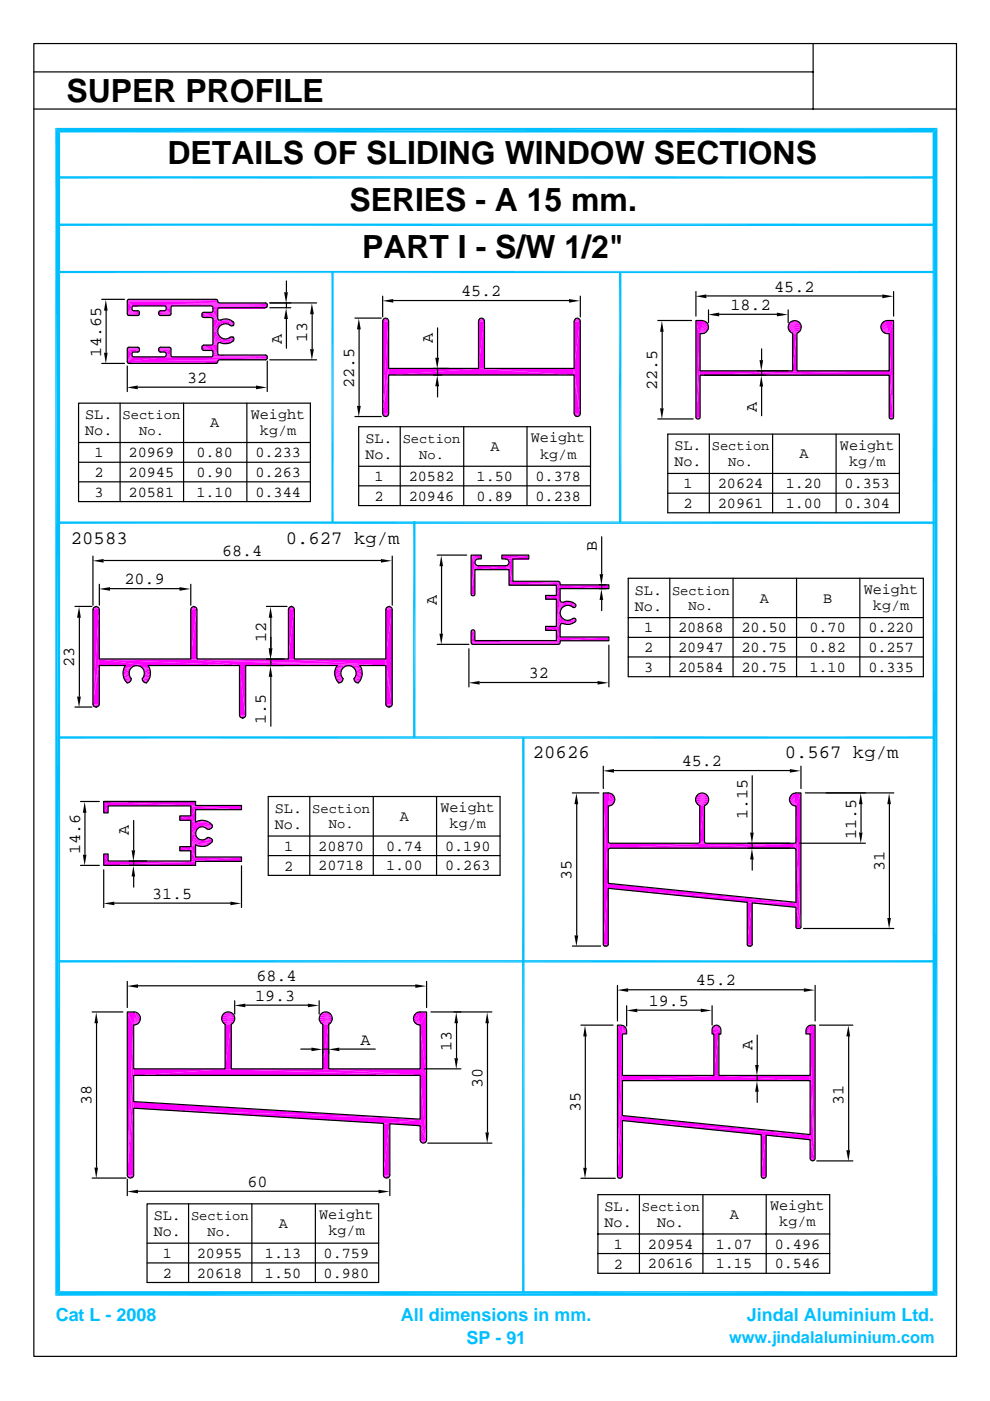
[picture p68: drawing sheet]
<svg xmlns="http://www.w3.org/2000/svg" width="210mm" height="297mm" viewBox="0 0 210 297" stroke-linecap="round" stroke-linejoin="round" font-family="sans-serif">
<defs><g id="words">
<g font-size="6.8">
<text x="14.1" y="21.5">SUPER PROFILE</text>
<text x="35.5" y="34.7">DETAILS OF SLIDING WINDOW SECTIONS</text>
<text x="74.1" y="44.8">SERIES - A 15 mm.</text>
<text x="76.8" y="54.8">PART I - S/W 1/2&quot;</text>
</g>
<g font-size="4">
<text x="15" y="115.3">20583</text>
<text x="60.6" y="115.3">0.627 kg/m</text>
<text x="113" y="160.8">20626</text>
<text x="166.4" y="160.8">0.567 kg/m</text>
</g>
<g font-size="3.8" fill="#00bfff">
<text x="11.8" y="280.1">Cat L - 2008</text>
<text x="85" y="280.1">All dimensions in mm.</text>
<text x="158.4" y="280.1">Jindal Aluminium Ltd.</text>
<text x="98.9" y="285.1">SP - 91</text>
</g>
<g font-size="3.6">
<text x="97.7" y="62.8">45.2</text>
<text x="154.9" y="65.7">18.2</text>
<text x="164.2" y="61.8">45.2</text>
<text x="21.5" y="75.7" transform="rotate(-90 21.5 75.7)">14.65</text>
<text x="59.7" y="73" transform="rotate(-90 59.7 73)">A</text>
<text x="65.2" y="72.5" transform="rotate(-90 65.2 72.5)">13</text>
<text x="91.8" y="72.6" transform="rotate(-90 91.8 72.6)">A</text>
<text x="39.7" y="81.1">32</text>
<text x="75.1" y="82.2" transform="rotate(-90 75.1 82.2)">22.5</text>
<text x="139.4" y="82.7" transform="rotate(-90 139.4 82.7)">22.5</text>
<text x="160.5" y="87.3" transform="rotate(-90 160.5 87.3)">A</text>
<text x="47.1" y="117.9">68.4</text>
<text x="126.6" y="116.7" transform="rotate(-90 126.6 116.7)">B</text>
<text x="26.4" y="123.9">20.9</text>
<text x="92.6" y="128.3" transform="rotate(-90 92.6 128.3)">A</text>
<text x="56.4" y="136.1" transform="rotate(-90 56.4 136.1)">12</text>
<text x="15.7" y="141.4" transform="rotate(-90 15.7 141.4)">23</text>
<text x="112.1" y="143.8">32</text>
<text x="56.4" y="153.5" transform="rotate(-90 56.4 153.5)">1.5</text>
<text x="144.6" y="162.5">45.2</text>
<text x="158.5" y="173.7" transform="rotate(-90 158.5 173.7)">1.15</text>
<text x="27.3" y="177.1" transform="rotate(-90 27.3 177.1)">A</text>
<text x="181.5" y="177.8" transform="rotate(-90 181.5 177.8)">11.5</text>
<text x="17" y="181.1" transform="rotate(-90 17 181.1)">14.6</text>
<text x="187.5" y="184.7" transform="rotate(-90 187.5 184.7)">31</text>
<text x="32.3" y="190.5">31.5</text>
<text x="121.2" y="186.5" transform="rotate(-90 121.2 186.5)">35</text>
<text x="54.4" y="208.1">68.4</text>
<text x="147.5" y="208.9">45.2</text>
<text x="54.1" y="212.2">19.3</text>
<text x="137.5" y="213.3">19.5</text>
<text x="76.5" y="221.6">A</text>
<text x="95.8" y="222.8" transform="rotate(-90 95.8 222.8)">13</text>
<text x="159.6" y="222.6" transform="rotate(-90 159.6 222.6)">A</text>
<text x="102.3" y="230.6" transform="rotate(-90 102.3 230.6)">30</text>
<text x="19.4" y="234.3" transform="rotate(-90 19.4 234.3)">38</text>
<text x="123.1" y="235.8" transform="rotate(-90 123.1 235.8)">35</text>
<text x="178.9" y="234.2" transform="rotate(-90 178.9 234.2)">31</text>
<text x="52.5" y="251.7">60</text>
</g>
<text font-size="3.5" fill="#00bfff" x="154.6" y="284.7">www.jindalaluminium.com</text>
<g font-size="3.2">
<text x="18.1" y="88.9">SL.</text>
<text x="53.2" y="88.8">Weight</text>
<text x="18.1" y="92.3">No.</text>
<text x="44.6" y="90.6">A</text>
<text x="55.1" y="92.2">kg/m</text>
<text x="77.5" y="94">SL.</text>
<text x="104" y="95.7">A</text>
<text x="112.6" y="93.8">Weight</text>
<text x="143" y="95.5">SL.</text>
<text x="178.1" y="95.3">Weight</text>
<text x="20" y="101.2">2</text>
<text x="20" y="97">1</text>
<text x="27.3" y="101.2">20945</text>
<text x="27.3" y="97">20969</text>
<text x="41.7" y="101.2">0.90</text>
<text x="41.7" y="97">0.80</text>
<text x="54.1" y="101.2">0.263</text>
<text x="54.1" y="97">0.233</text>
<text x="77.5" y="97.3">No.</text>
<text x="86.7" y="102">20582</text>
<text x="101" y="102">1.50</text>
<text x="113.5" y="102">0.378</text>
<text x="114.5" y="97.2">kg/m</text>
<text x="143" y="98.9">No.</text>
<text x="169.5" y="97.2">A</text>
<text x="180" y="98.7">kg/m</text>
<text x="20" y="105.3">3</text>
<text x="27.3" y="105.3">20581</text>
<text x="41.7" y="105.3">1.10</text>
<text x="54.1" y="105.3">0.344</text>
<text x="79.4" y="102">1</text>
<text x="79.4" y="106.2">2</text>
<text x="86.7" y="106.2">20946</text>
<text x="101" y="106.2">0.89</text>
<text x="113.5" y="106.2">0.238</text>
<text x="144.9" y="103.5">1</text>
<text x="144.9" y="107.7">2</text>
<text x="152.2" y="103.5">20624</text>
<text x="152.2" y="107.7">20961</text>
<text x="166.6" y="107.7">1.00</text>
<text x="166.6" y="103.5">1.20</text>
<text x="179.1" y="103.5">0.353</text>
<text x="179.1" y="107.7">0.304</text>
<text x="183.1" y="125.9">Weight</text>
<text x="134.6" y="129.4">No.</text>
<text x="134.6" y="126.1">SL.</text>
<text x="161.1" y="127.7">A</text>
<text x="174.5" y="127.7">B</text>
<text x="185.1" y="129.3">kg/m</text>
<text x="136.6" y="134.1">1</text>
<text x="143.8" y="134.1">20868</text>
<text x="157.2" y="134.1">20.50</text>
<text x="171.6" y="134.1">0.70</text>
<text x="184.1" y="134.1">0.220</text>
<text x="136.6" y="142.4">3</text>
<text x="136.6" y="138.3">2</text>
<text x="143.8" y="142.4">20584</text>
<text x="143.8" y="138.2">20947</text>
<text x="157.2" y="142.4">20.75</text>
<text x="157.2" y="138.2">20.75</text>
<text x="171.6" y="142.4">1.10</text>
<text x="171.6" y="138.2">0.82</text>
<text x="184.1" y="142.4">0.335</text>
<text x="184.1" y="138.2">0.257</text>
<text x="58.3" y="172.4">SL.</text>
<text x="93.4" y="172.2">Weight</text>
<text x="58.3" y="175.7">No.</text>
<text x="84.8" y="174.1">A</text>
<text x="95.3" y="175.6">kg/m</text>
<text x="60.2" y="184.6">2</text>
<text x="60.2" y="180.4">1</text>
<text x="67.5" y="180.4">20870</text>
<text x="67.5" y="184.6">20718</text>
<text x="81.9" y="180.4">0.74</text>
<text x="81.9" y="184.6">1.00</text>
<text x="94.4" y="180.4">0.190</text>
<text x="94.4" y="184.6">0.263</text>
<text x="128.2" y="256.7">SL.</text>
<text x="163.3" y="256.5">Weight</text>
<text x="32.6" y="258.7">SL.</text>
<text x="32.6" y="262.1">No.</text>
<text x="59.1" y="260.4">A</text>
<text x="67.6" y="258.5">Weight</text>
<text x="69.6" y="261.9">kg/m</text>
<text x="128.2" y="260.1">No.</text>
<text x="139.3" y="260.1">No.</text>
<text x="154.7" y="258.4">A</text>
<text x="165.2" y="260">kg/m</text>
<text x="34.5" y="266.7">1</text>
<text x="41.7" y="266.7">20955</text>
<text x="56.2" y="266.7">1.13</text>
<text x="68.6" y="266.7">0.759</text>
<text x="130.1" y="264.8">1</text>
<text x="130.1" y="269">2</text>
<text x="137.4" y="268.9">20616</text>
<text x="137.4" y="264.8">20954</text>
<text x="151.8" y="268.9">1.15</text>
<text x="151.8" y="264.8">1.07</text>
<text x="164.3" y="268.9">0.546</text>
<text x="164.3" y="264.8">0.496</text>
<text x="34.5" y="270.9">2</text>
<text x="41.7" y="270.9">20618</text>
<text x="56.2" y="270.9">1.50</text>
<text x="68.6" y="270.9">0.980</text>
</g>
<g font-size="2.9">
<text x="26" y="88.9">Section</text>
<text x="29.5" y="92.2">No.</text>
<text x="85.4" y="93.9">Section</text>
<text x="150.9" y="95.5">Section</text>
<text x="88.9" y="97.2">No.</text>
<text x="154.4" y="98.8">No.</text>
<text x="142.5" y="126.1">Section</text>
<text x="146" y="129.3">No.</text>
<text x="66.2" y="172.3">Section</text>
<text x="69.7" y="175.6">No.</text>
<text x="136.1" y="256.7">Section</text>
<text x="40.5" y="258.7">Section</text>
<text x="44" y="262">No.</text>
</g>
</g></defs>
<g fill="#f0f">
<path d="M147.8 88.9l.4-.1z"/>
<path d="M188.8 88.9l.4-.1z"/>
<path d="M147.7 88.8h.5z"/>
<path d="M188.6 88.8h.6z"/>
<path d="M147.7 88.8l.6-.1z"/>
<path d="M188.6 88.8l.8-.1z"/>
<path d="M188.5 88.7h.9l-.8 .1z"/>
<path d="M147.5 88.7h.8l-.6 .1z"/>
<path d="M147.5 88.7l.9-.2-.1 .2z"/>
<path d="M188.5 88.7l.9-.2v.2z"/>
<path d="M147.5 88.5h.9l-.9 .2z"/>
<path d="M188.5 88.5h.9l-.9 .2z"/>
<path d="M148.4 79.6v8.9h-.9z"/>
<path d="M188.5 79.6l.9 8.9h-.9z"/>
<path d="M148.4 79.6l20.5-.9h19.6z"/>
<path d="M148.4 79.6l40.1-.9v.9z"/>
<path d="M188.5 78.7l.9 9.8z"/>
<path d="M148.4 79.6l20.5-.9z"/>
<path d="M148.4 78.7h19.6l-19.6 .9z"/>
<path d="M148.4 78.7l-.9 9.8z"/>
<path d="M148.4 70.8v7.9l-.9 9.8z"/>
<path d="M188.5 70.8l.9 17.7-.9-9.8z"/>
<path d="M168.9 70.7v8h-.9z"/>
<path d="M168 70.7h.9l-.9 8z"/>
<path d="M148.4 70.8l.9-.1z"/>
<path d="M187.6 70.7l.9 .1z"/>
<path d="M168 70.7l1.3-.2-.4 .2z"/>
<path d="M167.6 70.5h1.7l-1.3 .2z"/>
<path d="M148.4 70.8l1.2-.3-.3 .2z"/>
<path d="M187.2 70.5l1.3 .3-.9-.1z"/>
<path d="M167.6 70.5l2-.3-.3 .3z"/>
</g>
<path d="M167.3 70.4h2.3" fill="none" stroke="#f0f" stroke-width=".3"/>
<g fill="#f0f">
<path d="M148.4 70.8l1.5-.6-.3 .3z"/>
<path d="M186.9 70.2l1.6 .6-1.3-.3z"/>
</g>
<path d="M167.1 70h2.7" fill="none" stroke="#f0f" stroke-width=".42"/>
<g fill="#f0f">
<path d="M148.4 70.8l1.7-1-.2 .4z"/>
<path d="M186.8 69.8l1.7 1-1.6-.6z"/>
</g>
<path d="M167 69.6h2.8" fill="none" stroke="#f0f" stroke-width=".42"/>
<g fill="#f0f">
<path d="M148.4 70.8l1.8-1.4-.1 .4z"/>
<path d="M186.7 69.4l1.8 1.4-1.7-1z"/>
</g>
<path d="M167 69.2h2.8" fill="none" stroke="#f0f" stroke-width=".42"/>
<g fill="#f0f">
<path d="M150.1 68.9l.1 .5-1.8 1.4z"/>
<path d="M186.8 68.9l1.7 1.9-1.8-1.4z"/>
</g>
<path d="M167.1 68.8h2.7" fill="none" stroke="#f0f" stroke-width=".38"/>
<g fill="#f0f">
<path d="M149.9 68.6l.2 .3-1.7 1.9z"/>
<path d="M187 68.6l1.5 2.2-1.7-1.9z"/>
</g>
<path d="M167.3 68.4h2.2" fill="none" stroke="#f0f" stroke-width=".3"/>
<g fill="#f0f">
<path d="M167.3 68.6l.3-.3h1.6z"/>
<path d="M149.6 68.3l.3 .3-1.5 2.2z"/>
<path d="M187 68.6l.3-.3 1.2 2.5z"/>
<path d="M167.6 68.3l1.3-.2 .3 .2z"/>
<path d="M167.6 68.3l.4-.2h.9z"/>
<path d="M149.2 68.1l.4 .2-1.2 2.5z"/>
<path d="M187.3 68.3l.4-.2 .8 2.7z"/>
<path d="M168 68.1h.9z"/>
<path d="M187.7 68.1l1.7-.1z"/>
<path d="M187.7 68.1l1.7-.1-.9 2.8z"/>
<path d="M189.4 68v20.5l-.9-17.7z"/>
<path d="M147.5 68l1.7 .1z"/>
<path d="M147.5 68l1.7 .1-.8 2.7z"/>
<path d="M147.5 68l.9 2.8-.9 17.7z"/>
<path d="M21.9 183.5l19.5-.8v.8z"/>
</g>
<path d="M40.4 182.7h10.7" fill="none" stroke="#f0f" stroke-width=".21"/>
<g fill="#f0f">
<path d="M21.9 183.5l18.5-.9 1 .1z"/>
<path d="M21.9 183.5l1-.9h17.5z"/>
<path d="M40.4 182.6l10.7-.8v.9z"/>
<path d="M40.4 182.6l1-.8h9.7z"/>
<path d="M21.9 181.1h1v1.5z"/>
<path d="M21.9 181.1l1 1.5-1 .9z"/>
<path d="M40.4 180.5l1 1.3-1 .8z"/>
<path d="M38.1 179.6l2.3 .9h-2.3z"/>
<path d="M38.1 179.6h2.3v.9z"/>
<path d="M40.4 179.6l1 2.2-1-1.3z"/>
<path d="M42 179.4l1.3 .1z"/>
<path d="M42 179.4h1.9l-.6 .1z"/>
<path d="M40.4 179.6l1-.4v2.6z"/>
</g>
<path d="M41.4 179.3h2.5" fill="none" stroke="#f0f" stroke-width=".25"/>
<path d="M41.4 179.2h3" fill="none" stroke="#f0f" stroke-width=".34"/>
<g fill="#f0f">
<path d="M41.4 179.2l3.5-.6-.5 .4z"/>
<path d="M41.4 179.2l3.6-.8-.1 .2z"/>
<path d="M41.4 179.2l1.2-1.1 2.4 .3z"/>
<path d="M40.4 179.6l2.2-1.5-1.2 1.1z"/>
</g>
<path d="M42.6 178.3h2.4" fill="none" stroke="#f0f" stroke-width=".25"/>
<g fill="#f0f">
<path d="M43.1 178.1h1.9v.3z"/>
<path d="M40.4 179.6l1.8-1.6 .4 .1z"/>
<path d="M43.1 178.1l.3-.1 1.6 .1z"/>
<path d="M43.4 178l1.4-.1 .2 .2z"/>
<path d="M41.8 177.7l.4 .3-1.8 1.6z"/>
<path d="M43.4 178l.4-.3 1 .2z"/>
<path d="M43.8 177.7h.6l.4 .2z"/>
<path d="M43.8 177.7h.6z"/>
<path d="M44 177.6l.4 .1z"/>
<path d="M41.6 177.4l.2 .3-1.4 1.9z"/>
<path d="M41.4 177l.2 .4-1.2 2.2z"/>
<path d="M40.4 176.8l1 .2-1 2.6z"/>
<path d="M40.4 176.8l1-.2v.4z"/>
<path d="M40.4 176.8l1.2-.7-.2 .5z"/>
<path d="M44 175.9h.4z"/>
<path d="M43.8 175.8l.6 .1z"/>
<path d="M40.4 176.8l1.4-1-.2 .3z"/>
<path d="M43.8 175.8l1-.2-.4 .3z"/>
<path d="M43.4 175.5l1.4 .1-1 .2z"/>
<path d="M40.4 176.8l1.8-1.3z"/>
<path d="M43.4 175.5l1.6-.1-.2 .2z"/>
<path d="M43.1 175.4h1.9l-1.6 .1z"/>
</g>
<path d="M42.6 175.3h2.4" fill="none" stroke="#f0f" stroke-width=".21"/>
<g fill="#f0f">
<path d="M43.1 175.4l1.9-.2v.2z"/>
<path d="M42.6 175.4l2.3-.5 .1 .3z"/>
<path d="M42.6 175.4l1.8-.9 .5 .4z"/>
<path d="M42.2 175.5l2.2-1z"/>
<path d="M41.4 174.4l3 .1-2.2 1z"/>
<path d="M41.4 174.4l.8 1.1-1.8 1.3z"/>
</g>
<path d="M41.4 174.3h3" fill="none" stroke="#f0f" stroke-width=".3"/>
<path d="M41.4 174.2h2.5" fill="none" stroke="#f0f" stroke-width=".25"/>
<g fill="#f0f">
<path d="M42 174.1l1.3-.1 .6 .2z"/>
<path d="M42 174.1l1.3-.1z"/>
<path d="M40.4 174l1 .4-1 2.4z"/>
<path d="M38.1 173l2.3 1h-2.3z"/>
<path d="M38.1 173l3.3 1.4z"/>
<path d="M38.1 173h2.3l1 1.4z"/>
<path d="M41.4 171.7v2.7l-1-1.4z"/>
<path d="M40.4 170.9l10.7 .8h-9.7z"/>
<path d="M40.4 170.9l1 .8-1 1.3z"/>
<path d="M22.9 170.9v1.5h-1z"/>
</g>
<path d="M22.9 170.9h18.5" fill="none" stroke="#f0f" stroke-width=".21"/>
<g fill="#f0f">
<path d="M40.4 170.9l1-.1 9.7 .9z"/>
<path d="M41.4 170.8h9.7v.9z"/>
<path d="M21.9 170h19.5v.8z"/>
<path d="M21.9 170l19.5 .8-18.5 .1z"/>
<path d="M21.9 170l1 .9-1 1.5z"/>
<path d="M161.6 249.8h.5z"/>
<path d="M131.1 249.8h.5z"/>
<path d="M161.6 249.8l.7-.1-.2 .1z"/>
<path d="M161.4 249.7h.9l-.7 .1z"/>
<path d="M130.9 249.7l.7 .1h-.5z"/>
<path d="M130.9 249.7h.9l-.2 .1z"/>
<path d="M161.4 249.7l1-.3-.1 .3z"/>
<path d="M161.3 249.4h1.1l-1 .3z"/>
<path d="M130.9 249.4l.9 .3h-.9z"/>
<path d="M130.9 249.4h1l-.1 .3z"/>
<path d="M172 246.1h.5z"/>
<path d="M172 246.1l.7-.2-.2 .2z"/>
<path d="M171.8 245.9h.9l-.7 .2z"/>
<path d="M171.8 245.9l1-.2-.1 .2z"/>
<path d="M171.7 245.7h1.1l-1 .2z"/>
<path d="M171.7 241.7l1.1 4h-1.1z"/>
<path d="M162.4 240.7v8.7h-1.1z"/>
<path d="M161.3 240.7h1.1l-1.1 8.7z"/>
</g>
<path d="M161.3 240.7h10.4" fill="none" stroke="#f0f" stroke-width=".21"/>
<g fill="#f0f">
<path d="M162.4 240.7l9.3-.1v1.1z"/>
<path d="M171.7 240.6l1.1 5.1-1.1-4z"/>
<path d="M131.9 237.6v11.8h-1z"/>
<path d="M131.9 237.6l39.8 3-10.4 .1z"/>
<path d="M131.9 236.6l39.8 4-39.8-3z"/>
</g>
<path d="M131.9 229.2v8.4" fill="none" stroke="#f0f" stroke-width=".21"/>
<g fill="#f0f">
<path d="M131.9 229.2v8.4l-1 11.8z"/>
<path d="M171.7 229.2l1.1 16.5-1.1-5.1z"/>
<path d="M152.4 228.1h19.3v1.1z"/>
<path d="M171.7 228.1l1.1 17.6z"/>
<path d="M131.9 229.2l20.5-1.1 19.3 1.1z"/>
<path d="M131.9 229.2l20.5-1.1z"/>
<path d="M131.9 228.1h19.4l-19.4 1.1z"/>
<path d="M131.9 228.1l-1 21.3z"/>
<path d="M131.9 219.3v8.8l-1 21.3z"/>
<path d="M152.4 219.3v8.8h-1.1z"/>
<path d="M151.3 219.3h1.5z"/>
<path d="M151.3 219.3h1.1l-1.1 8.8z"/>
<path d="M171.7 219.3l1.1 26.4-1.1-17.6z"/>
<path d="M131.9 219.3l.9-.7v.7z"/>
<path d="M170.8 218.6l.9 .7h-.9z"/>
<path d="M150.9 219.3l1.9-1-1.5 1z"/>
<path d="M151.3 219.3l1.5-1v1z"/>
<path d="M150.9 218.3h1.9l-1.9 1z"/>
<path d="M170.9 218.1l.8 1.2-.9-.7z"/>
<path d="M132.7 218.1l.1 .5-.9 .7z"/>
<path d="M150.9 218.3l1.8-.3 .1 .3z"/>
<path d="M151 218h1.7l-1.8 .3z"/>
<path d="M171.2 217.7l.5 1.6-.8-1.2z"/>
<path d="M132.4 217.7l.3 .4-.8 1.2z"/>
<path d="M151 218l1.5-.3 .2 .3z"/>
<path d="M151.2 217.7h1.3l-1.5 .3z"/>
<path d="M132 217.5l.4 .2-.5 1.6z"/>
<path d="M171.2 217.7l.3-.2 .2 1.8z"/>
<path d="M151.2 217.7l1-.2 .3 .2z"/>
<path d="M151.2 217.7l.3-.2h.7z"/>
<path d="M171.5 217.5l1.3-.1z"/>
<path d="M171.5 217.5l1.3-.1-1.1 1.9z"/>
<path d="M172.8 217.4v28.3l-1.1-26.4z"/>
<path d="M151.5 217.5h.7z"/>
<path d="M130.9 217.4l1.1 .1z"/>
<path d="M130.9 217.4l1.1 .1-.1 1.8z"/>
<path d="M130.9 217.4l1 1.9-1 30.1z"/>
<path d="M81.6 249.8h.7z"/>
<path d="M27.3 249.8h.6z"/>
<path d="M81.6 249.8l.9-.3-.2 .3z"/>
<path d="M27.3 249.8l.9-.3-.3 .3z"/>
<path d="M27 249.5h1.2l-.9 .3z"/>
<path d="M81.3 249.5h1.2l-.9 .3z"/>
<path d="M81.3 249.5l1.3-.3-.1 .3z"/>
<path d="M27 249.5l1.3-.3-.1 .3z"/>
<path d="M81.2 249.2h1.4l-1.3 .3z"/>
<path d="M26.9 249.2h1.4l-1.3 .3z"/>
<path d="M89.4 242.3h.6z"/>
<path d="M89.4 242.3l.9-.2-.3 .2z"/>
<path d="M89.1 242.1h1.2l-.9 .2z"/>
<path d="M89.1 242.1l1.3-.3-.1 .3z"/>
<path d="M89 241.8h1.4l-1.3 .3z"/>
<path d="M89 238.7l1.4 3.1h-1.4z"/>
<path d="M82.6 238.3v10.9h-1.4z"/>
<path d="M81.2 238.2l1.4 .1-1.4 10.9z"/>
<path d="M81.2 238.2l7.8-.9-6.4 1z"/>
<path d="M82.6 238.3l6.4-1v1.4z"/>
<path d="M89 237.3l1.4 4.5-1.4-3.1z"/>
<path d="M28.3 235v14.2h-1.4z"/>
<path d="M28.3 235l60.7 2.3-7.8 .9z"/>
<path d="M28.3 233.6l60.7 3.7-60.7-2.3z"/>
</g>
<path d="M28.3 228.1v6.9" fill="none" stroke="#f0f" stroke-width=".21"/>
<g fill="#f0f">
<path d="M28.3 228.1v6.9l-1.4 14.2z"/>
<path d="M89 228.1l1.4 13.7-1.4-4.5z"/>
</g>
<path d="M28.3 228.1h62.1" fill="none" stroke="#f0f" stroke-width=".21"/>
<g fill="#f0f">
<path d="M89 228.1h1.4v13.7z"/>
<path d="M28.3 228.1l19.4-1.4 42.7 1.4z"/>
<path d="M28.3 226.7h19.4l-19.4 1.4z"/>
<path d="M28.3 226.7l-1.4 22.5z"/>
<path d="M47.7 226.7l42.7 1.4z"/>
<path d="M49 226.7h19.4l22 1.4z"/>
<path d="M68.4 226.7l22 1.4z"/>
<path d="M69.6 226.7h19.4l1.4 1.4z"/>
<path d="M28.3 217.4v9.3l-1.4 22.5z"/>
<path d="M89 217.4l1.4 10.7-1.4-1.4z"/>
<path d="M49 217.2v9.5h-1.3z"/>
<path d="M69.6 217.2v9.5h-1.2z"/>
<path d="M47.7 217.2h1.3l-1.3 9.5z"/>
<path d="M68.4 217.2h1.2l-1.2 9.5z"/>
<path d="M28.3 217.4l.8-.2z"/>
<path d="M88.2 217.2l.8 .2z"/>
<path d="M68.4 217.2l1.6-.2-.4 .2z"/>
<path d="M47.7 217.2l1.6-.2-.3 .2z"/>
</g>
<path d="M68 217.1h2" fill="none" stroke="#f0f" stroke-width=".25"/>
<g fill="#f0f">
<path d="M47.3 217h2l-1.6 .2z"/>
<path d="M28.3 217.4l1.1-.5-.3 .3z"/>
<path d="M87.9 216.9l1.1 .5-.8-.2z"/>
</g>
<path d="M47.1 216.8h2.5M67.8 216.8h2.4" fill="none" stroke="#f0f" stroke-width=".38"/>
<g fill="#f0f">
<path d="M28.3 217.4l1.3-1-.2 .5z"/>
<path d="M87.7 216.4l1.3 1-1.1-.5z"/>
</g>
<path d="M46.9 216.4h2.8M67.6 216.4h2.8" fill="none" stroke="#f0f" stroke-width=".38"/>
<g fill="#f0f">
<path d="M28.3 217.4l1.4-1.4-.1 .4z"/>
<path d="M87.6 216l1.4 1.4-1.3-1z"/>
<path d="M67.6 216.2l2.8-.4v.4z"/>
<path d="M46.9 216.2l2.8-.4v.4z"/>
<path d="M67.6 215.8h2.8l-2.8 .4z"/>
<path d="M46.9 215.8h2.8l-2.8 .4z"/>
<path d="M29.7 215.6v.4l-1.4 1.4z"/>
<path d="M87.7 215.6l1.3 1.8-1.4-1.4z"/>
</g>
<path d="M46.9 215.6h2.8M67.6 215.6h2.8" fill="none" stroke="#f0f" stroke-width=".38"/>
<g fill="#f0f">
<path d="M29.5 215.2l.2 .4-1.4 1.8z"/>
<path d="M87.8 215.2l1.2 2.2-1.3-1.8z"/>
</g>
<path d="M47.1 215.2h2.5M67.8 215.2h2.4" fill="none" stroke="#f0f" stroke-width=".38"/>
<g fill="#f0f">
<path d="M29.2 214.9l.3 .3-1.2 2.2z"/>
<path d="M87.8 215.2l.4-.3 .8 2.5z"/>
<path d="M47.3 215l1.6-.3 .4 .3z"/>
<path d="M68 215l1.6-.3 .4 .3z"/>
<path d="M47.3 215l.4-.3h1.2z"/>
<path d="M68 215l.4-.3h1.2z"/>
<path d="M28.7 214.7l.5 .2-.9 2.5z"/>
<path d="M88.2 214.9l.4-.2 .4 2.7z"/>
<path d="M47.7 214.7l.9-.1z"/>
<path d="M47.7 214.7l.9-.1 .3 .1z"/>
<path d="M68.4 214.7l.8-.1z"/>
<path d="M68.4 214.7l.8-.1 .4 .1z"/>
<path d="M88.6 214.7l1.8-.1z"/>
<path d="M88.6 214.7l1.8-.1-1.4 2.8z"/>
<path d="M90.4 214.6v13.5l-1.4-10.7z"/>
<path d="M26.9 214.6l1.8 .1z"/>
<path d="M26.9 214.6l1.8 .1-.4 2.7z"/>
<path d="M26.9 214.6l1.4 2.8-1.4 31.8z"/>
<path d="M128 200.6h.5z"/>
<path d="M158.7 200.6h.6z"/>
<path d="M128 200.6h.7z"/>
<path d="M158.5 200.6h.8z"/>
<path d="M127.9 200.5l.8 .1h-.7z"/>
<path d="M127.9 200.5h1l-.2 .1z"/>
<path d="M158.5 200.6l.9-.1-.1 .1z"/>
<path d="M158.4 200.5h1l-.9 .1z"/>
<path d="M158.4 200.5l1-.2v.2z"/>
<path d="M127.9 200.5l1-.2v.2z"/>
<path d="M158.4 200.3h1l-1 .2z"/>
<path d="M127.8 200.3h1.1l-1 .2z"/>
<path d="M168.9 196.9h.5z"/>
<path d="M168.9 196.9h.7z"/>
<path d="M168.9 196.9l.8-.1-.1 .1z"/>
<path d="M168.7 196.8h1l-.8 .1z"/>
<path d="M168.7 196.8l1.1-.2-.1 .2z"/>
<path d="M168.7 196.6h1.1l-1.1 .2z"/>
<path d="M168.7 192.4l1.1 4.2h-1.1z"/>
<path d="M159.4 191.5v8.8h-1z"/>
<path d="M158.4 191.4l1 .1-1 8.8z"/>
</g>
<path d="M158.4 191.4h10.3" fill="none" stroke="#f0f" stroke-width=".21"/>
<g fill="#f0f">
<path d="M159.4 191.5l9.3-.1v1z"/>
<path d="M168.7 191.4l1.1 5.2-1.1-4.2z"/>
<path d="M128.9 188.4v11.9h-1.1z"/>
<path d="M128.9 188.4l39.8 3h-10.3z"/>
<path d="M128.9 187.4l39.8 4-39.8-3z"/>
<path d="M168.7 180.3l1.1 16.3-1.1-5.2z"/>
<path d="M129.3 179.9l20.4-1.1h18.6z"/>
<path d="M129.3 179.9l39-1.1-19 1.1z"/>
<path d="M149.3 179.9l19-1.1v1.1z"/>
<path d="M168.3 178.8l.2 1.2-.2-.1z"/>
<path d="M168.3 178.8l.4 1.3z"/>
<path d="M168.3 178.8l.4 1.5z"/>
<path d="M129.3 179.9l20.4-1.1z"/>
<path d="M129.3 178.8h18.6l-18.6 1.1z"/>
<path d="M129.3 178.8v1.1l-.2 .1z"/>
<path d="M129.3 178.8l-.2 1.2-.2 .1z"/>
<path d="M129.3 178.8l-.4 1.5z"/>
<path d="M147.9 178.8h1.8z"/>
<path d="M129.1 178.8h.2l-.4 1.5z"/>
<path d="M168.3 178.8h.2l.2 1.5z"/>
<path d="M147.9 178.8h1.6z"/>
<path d="M168.5 178.8l.2-.1v1.6z"/>
<path d="M168.7 178.7l1.1 17.9z"/>
<path d="M148.1 178.8l1.3-.1 .1 .1z"/>
<path d="M128.9 178.7l.2 .1-.2 1.5z"/>
<path d="M148.1 178.8l.2-.1h1.1z"/>
<path d="M128.9 178.5v1.8z"/>
</g>
<path d="M128.9 178.5v8.9" fill="none" stroke="#f0f" stroke-width=".21"/>
<g fill="#f0f">
<path d="M148.3 178.7l1-.2 .1 .2z"/>
<path d="M148.3 178.5h1l-1 .2z"/>
<path d="M168.7 178.5l1.1 18.1z"/>
</g>
<path d="M128.9 171v16.4" fill="none" stroke="#f0f" stroke-width=".21"/>
<g fill="#f0f">
<path d="M168.7 171l1.1 25.6-1.1-18.1z"/>
<path d="M149.3 170.9v7.6h-1z"/>
<path d="M148.3 170.9h1l-1 7.6z"/>
<path d="M128.9 171l.8-.3z"/>
<path d="M167.9 170.7l.8 .3z"/>
<path d="M148.3 170.9l1.4-.2-.4 .2z"/>
<path d="M147.9 170.7h1.8l-1.4 .2z"/>
<path d="M128.9 171l1.1-.6-.3 .3z"/>
<path d="M167.6 170.4l1.1 .6-.8-.3z"/>
</g>
<path d="M147.7 170.5h2.3" fill="none" stroke="#f0f" stroke-width=".34"/>
<g fill="#f0f">
<path d="M128.9 171l1.3-1-.2 .4z"/>
<path d="M167.4 170l1.3 1-1.1-.6z"/>
</g>
<path d="M147.4 170.1h2.8" fill="none" stroke="#f0f" stroke-width=".38"/>
<g fill="#f0f">
<path d="M130.3 169.6l-.1 .4-1.3 1z"/>
<path d="M167.3 169.6l1.4 1.4-1.3-1z"/>
</g>
<path d="M147.4 169.7h2.8" fill="none" stroke="#f0f" stroke-width=".42"/>
<g fill="#f0f">
<path d="M130.2 169.1l.1 .5-1.4 1.4z"/>
<path d="M167.4 169.1l1.3 1.9-1.4-1.4z"/>
</g>
<path d="M147.4 169.3h2.8" fill="none" stroke="#f0f" stroke-width=".42"/>
<g fill="#f0f">
<path d="M130 168.8l.2 .3-1.3 1.9z"/>
<path d="M167.6 168.8l1.1 2.2-1.3-1.9z"/>
</g>
<path d="M147.5 168.9h2.6" fill="none" stroke="#f0f" stroke-width=".38"/>
<g fill="#f0f">
<path d="M129.7 168.4l.3 .4-1.1 2.2z"/>
<path d="M167.9 168.4l.8 2.6-1.1-2.2z"/>
</g>
<path d="M147.7 168.6h2.2" fill="none" stroke="#f0f" stroke-width=".3"/>
<g fill="#f0f">
<path d="M148 168.4h1.6l.3 .3z"/>
<path d="M129.3 168.3l.4 .1-.8 2.6z"/>
<path d="M167.9 168.4l.4-.1 .4 2.7z"/>
<path d="M148 168.4l1.2-.1 .4 .1z"/>
<path d="M148 168.4l.4-.1h.8z"/>
<path d="M168.3 168.3l1.5-.1z"/>
<path d="M168.3 168.3l1.5-.1-1.1 2.8z"/>
<path d="M169.8 168.2v28.4l-1.1-25.6z"/>
</g>
<path d="M129.1 168.2v2.8" fill="none" stroke="#f0f" stroke-width=".42"/>
<path d="M128.9 168.2v19.2" fill="none" stroke="#f0f" stroke-width=".21"/>
<g fill="#f0f">
<path d="M148.4 168.3h.8z"/>
<path d="M127.8 168.2h1.1v19.2z"/>
<path d="M127.8 168.2l1.1 20.2z"/>
<path d="M127.8 168.2l1.1 20.2-1.1 11.9z"/>
<path d="M51.1 152.2h.6z"/>
<path d="M51.1 152.2l.8-.2-.2 .2z"/>
<path d="M50.8 152h1.1l-.8 .2z"/>
<path d="M50.8 152l1.2-.3-.1 .3z"/>
<path d="M50.7 151.7h1.3l-1.2 .3z"/>
<path d="M20 149.9h.7z"/>
<path d="M82.1 149.9h.7z"/>
<path d="M81.8 149.7l1 .2h-.7z"/>
<path d="M20 149.9l.9-.2-.2 .2z"/>
<path d="M19.7 149.7h1.2l-.9 .2z"/>
<path d="M81.8 149.7h1.2l-.2 .2z"/>
<path d="M19.7 149.7l1.3-.4-.1 .4z"/>
<path d="M81.8 149.7l1.3-.4-.1 .4z"/>
<path d="M19.6 149.3h1.4l-1.3 .4z"/>
<path d="M81.7 149.3h1.4l-1.3 .4z"/>
<path d="M71.8 144.9l.6-.3z"/>
<path d="M30.4 144.6l.6 .3z"/>
<path d="M26.9 144.9l.6-.3z"/>
<path d="M75.2 144.6l.7 .3z"/>
<path d="M75.2 144.6l1.1-.3-.4 .6z"/>
<path d="M30.4 144.6l1-.3-.4 .6z"/>
<path d="M26.5 144.3l1 .3-.6 .3z"/>
<path d="M71.3 144.3l1.1 .3-.6 .3z"/>
<path d="M71.3 144.3h1.3l-.2 .3z"/>
<path d="M30.1 144.3h1.3l-1 .3z"/>
<path d="M26.5 144.3h1.2l-.2 .3z"/>
<path d="M75.1 144.3h1.2l-1.1 .3z"/>
<path d="M71.3 144.3l1.4-.3-.1 .3z"/>
<path d="M30.1 144l1.3 .3h-1.3z"/>
<path d="M26.5 144.3l1.3-.3-.1 .3z"/>
<path d="M75 144l1.3 .3h-1.2z"/>
<path d="M75 144l1.6-.3-.3 .6z"/>
<path d="M26.2 143.7l1.6 .3-1.3 .3z"/>
<path d="M30.1 144l1.6-.3-.3 .6z"/>
<path d="M71.1 143.7l1.6 .3-1.4 .3z"/>
<path d="M71.1 143.7l1.3-.2 .3 .5z"/>
<path d="M30.4 143.5l1.3 .2-1.6 .3z"/>
<path d="M26.2 143.7l1.3-.2 .3 .5z"/>
<path d="M75.3 143.5l1.3 .2-1.6 .3z"/>
<path d="M75.3 143.5l1.5-.4-.2 .6z"/>
<path d="M30.4 143.5l1.4-.4-.1 .6z"/>
<path d="M26 143.1l1.5 .4-1.3 .2z"/>
<path d="M70.9 143.1l1.5 .4-1.3 .2z"/>
<path d="M30.5 143.1h1.3l-1.4 .4z"/>
<path d="M70.9 143.1h1.3l.2 .4z"/>
<path d="M26 143.1h1.3l.2 .4z"/>
<path d="M75.4 143.1h1.4l-1.5 .4z"/>
<path d="M30.5 142.6l1.3 .5h-1.3z"/>
<path d="M70.9 143.1l1.3-.5v.5z"/>
<path d="M26 143.1l1.3-.5v.5z"/>
<path d="M75.4 142.6l1.4 .5h-1.4z"/>
<path d="M75.4 142.6l1.3-.2 .1 .7z"/>
<path d="M30.5 142.6l1.3-.2v.7z"/>
<path d="M70.9 142.4l1.3 .2-1.3 .5z"/>
<path d="M26 142.4l1.3 .2-1.3 .5z"/>
<path d="M30.4 142.1l1.4 .3-1.3 .2z"/>
<path d="M70.9 142.4l1.5-.3-.2 .5z"/>
<path d="M26 142.4l1.5-.3-.2 .5z"/>
<path d="M75.3 142.1l1.4 .3-1.3 .2z"/>
<path d="M30.4 142.1l1.3-.3 .1 .6z"/>
<path d="M75.3 142.1l1.3-.3 .1 .6z"/>
<path d="M26.2 141.8l1.3 .3-1.5 .3z"/>
<path d="M71.1 141.8l1.3 .3-1.5 .3z"/>
<path d="M30.1 141.7l1.6 .1-1.3 .3z"/>
<path d="M71.1 141.8l1.6-.1-.3 .4z"/>
<path d="M26.2 141.8l1.6-.1-.3 .4z"/>
<path d="M75 141.7l1.6 .1-1.3 .3z"/>
<path d="M29.7 141.3l2 .5-1.6-.1z"/>
</g>
<path d="M71.1 141.5h2" fill="none" stroke="#f0f" stroke-width=".42"/>
<path d="M26.2 141.8l2-.5-.4 .4z" fill="#f0f"/>
<path d="M74.5 141.5h2.1" fill="none" stroke="#f0f" stroke-width=".42"/>
<g fill="#f0f">
<path d="M29.2 141.2l2.5 .6z"/>
<path d="M26.2 141.8l2.5-.6z"/>
<path d="M71.1 141.8l2.5-.6z"/>
<path d="M74.1 141.2l2.5 .6z"/>
<path d="M21 141.2v8.1h-1.4z"/>
<path d="M26.5 141.2h2.2l-2.5 .6z"/>
</g>
<path d="M21 141.2h10.4M26.5 141.2h4.9" fill="none" stroke="#f0f" stroke-width=".21"/>
<g fill="#f0f">
<path d="M29.2 141.2h2.2l.3 .6z"/>
<path d="M50.7 141.2l1.3 10.5h-1.3z"/>
<path d="M74.1 141.2h2.1l.4 .6z"/>
<path d="M81.7 141.2l1.4 8.1h-1.4z"/>
</g>
<path d="M31.4 141.2h20.6" fill="none" stroke="#f0f" stroke-width=".21"/>
<path d="M50.7 141.2h1.3v10.5z" fill="#f0f"/>
<path d="M71.4 141.2h4.8" fill="none" stroke="#f0f" stroke-width=".21"/>
<g fill="#f0f">
<path d="M71.4 141.2h2.2l-2.5 .6z"/>
<path d="M21 139.8h19.4l11.6 1.4z"/>
<path d="M40.4 139.8l31 1.4h-19.4z"/>
<path d="M40.4 139.8l35.8 1.4h-4.8z"/>
<path d="M40.4 139.8l41.3 1.4h-5.5z"/>
<path d="M21 139.8l31 1.4h-20.6z"/>
<path d="M21 139.8l10.4 1.4h-10.4z"/>
<path d="M21 139.8v1.4l-1.4 8.1z"/>
<path d="M40.4 139.8l41.3 1.4z"/>
<path d="M41.7 139.8h19.4l20.6 1.4z"/>
<path d="M61.1 139.8l20.6 1.4z"/>
<path d="M62.4 139.8h19.3v1.4z"/>
<path d="M81.7 139.8l1.4 9.5-1.4-8.1z"/>
<path d="M21 129.3v10.5l-1.4 9.5z"/>
<path d="M41.7 129.3v10.5h-1.3z"/>
<path d="M62.4 129.3v10.5h-1.3z"/>
<path d="M83.1 129.3v20l-1.4-9.5z"/>
<path d="M81.7 129.3h1.4l-1.4 10.5z"/>
<path d="M19.6 129.3h1.4l-1.4 20z"/>
<path d="M61.1 129.3h1.3l-1.3 10.5z"/>
<path d="M40.4 129.3h1.3l-1.3 10.5z"/>
<path d="M40.4 129.3l1.2-.3 .1 .3z"/>
<path d="M61.2 129l1.2 .3h-1.3z"/>
<path d="M61.2 129h1.1l.1 .3z"/>
<path d="M40.5 129h1.1l-1.2 .3z"/>
<path d="M81.7 129.3l1.3-.3 .1 .3z"/>
<path d="M19.6 129.3l1.3-.3 .1 .3z"/>
<path d="M19.7 129h1.2l-1.3 .3z"/>
<path d="M81.8 129h1.2l-1.3 .3z"/>
<path d="M61.2 129l.9-.2 .2 .2z"/>
<path d="M40.5 129l.9-.2 .2 .2z"/>
<path d="M40.5 129l.2-.2h.7z"/>
<path d="M61.2 129l.2-.2h.7z"/>
<path d="M81.8 129l1-.3 .2 .3z"/>
<path d="M19.7 129l.3-.3 .9 .3z"/>
<path d="M20 128.7h.7l.2 .3z"/>
<path d="M82.1 128.7h.7l-1 .3z"/>
<path d="M20 128.7h.7z"/>
<path d="M82.1 128.7h.7z"/>
<path d="M40.7 128.8l.3-.2 .4 .2z"/>
<path d="M61.4 128.8l.3-.2 .4 .2z"/>
<path d="M81.4 88.3h.6z"/>
<path d="M122 88.3h.6z"/>
<path d="M81.4 88.3l.9-.2-.3 .2z"/>
<path d="M122 88.3l.9-.2-.3 .2z"/>
<path d="M121.8 88.1h1.1l-.9 .2z"/>
<path d="M81.2 88.1h1.1l-.9 .2z"/>
<path d="M81.2 88.1l1.1-.4v.4z"/>
<path d="M121.8 88.1l1.2-.4-.1 .4z"/>
<path d="M81.1 87.7h1.2l-1.1 .4z"/>
<path d="M121.7 87.7h1.3l-1.2 .4z"/>
<path d="M82.3 79.6v8.1h-1.2z"/>
<path d="M121.7 79.6l1.3 8.1h-1.3z"/>
<path d="M82.3 78.2h19.1l-19.1 1.4z"/>
<path d="M82.3 79.6l19.1-1.4 20.3 1.4z"/>
<path d="M82.3 78.2v1.4l-1.2 8.1z"/>
<path d="M101.4 78.2l20.3 1.4z"/>
<path d="M102.7 78.2h19v1.4z"/>
<path d="M121.7 78.2l1.3 9.5-1.3-8.1z"/>
<path d="M82.3 68.2v10l-1.2 9.5z"/>
<path d="M102.7 68.2v10h-1.3z"/>
<path d="M123 68.2v19.5l-1.3-9.5z"/>
<path d="M101.4 68.2h1.3l-1.3 10z"/>
<path d="M121.7 68.2h1.3l-1.3 10z"/>
<path d="M81.1 68.2h1.2l-1.2 19.5z"/>
<path d="M101.4 68.2l1.2-.4 .1 .4z"/>
<path d="M121.7 68.2l1.2-.4 .1 .4z"/>
<path d="M81.1 68.2l1.2-.4v.4z"/>
<path d="M121.8 67.8h1.1l-1.2 .4z"/>
<path d="M101.5 67.8h1.1l-1.2 .4z"/>
<path d="M81.2 67.8h1.1l-1.2 .4z"/>
<path d="M101.5 67.8l.9-.2 .2 .2z"/>
<path d="M121.8 67.8l.8-.2 .3 .2z"/>
<path d="M122 67.6h.6l-.8 .2z"/>
<path d="M101.7 67.6h.7l-.9 .2z"/>
<path d="M81.2 67.8l.8-.2 .3 .2z"/>
<path d="M81.4 67.6h.6l-.8 .2z"/>
<path d="M101.7 67.6h.7z"/>
<path d="M122 67.6h.6z"/>
<path d="M81.4 67.6h.6z"/>
</g>
<path d="M99.9 136.6h18.8M100 136.7h18.5M117.9 135.9h11.1" fill="none" stroke="#f0f" stroke-width=".21"/>
<path d="M99.8 136.3h18.9" fill="none" stroke="#f0f" stroke-width=".25"/>
<path d="M99.8 136.1h18.9" fill="none" stroke="#f0f" stroke-width=".3"/>
<path d="M99.8 136h18.9" fill="none" stroke="#f0f" stroke-width=".34"/>
<g fill="#f0f">
<path d="M117.9 135.9l11.1-.8v.8z"/>
<path d="M117.9 135.9l.8-.8h10.3z"/>
<path d="M100.6 134v1.9l-.8 .3z"/>
<path d="M99.8 134h.8l-.8 2.2z"/>
<path d="M99.8 134l.8-.2v.2z"/>
<path d="M99.9 133.8h.7l-.8 .2z"/>
<path d="M117.9 133.7l.8 1.4-.8 .8z"/>
<path d="M99.9 133.8l.5-.2 .2 .2z"/>
<path d="M99.9 133.8l.1-.2h.4z"/>
<path d="M100 133.6h.4z"/>
<path d="M115.6 132.9l2.3 .8h-2.3z"/>
<path d="M115.6 132.9h2.3v.8z"/>
<path d="M117.9 132.9l.8 2.2-.8-1.4z"/>
<path d="M117.9 132.9l.8-.2v2.4z"/>
<path d="M117.9 132.9l.9-.4-.1 .2z"/>
<path d="M117.9 132.9l1-.6z"/>
<path d="M119.3 132.3l1.4 .1z"/>
<path d="M119.3 132.3l2-.1-.6 .2z"/>
</g>
<path d="M119.1 132.3h2.2" fill="none" stroke="#f0f" stroke-width=".21"/>
<path d="M119.1 132.1h2.8" fill="none" stroke="#f0f" stroke-width=".34"/>
<g fill="#f0f">
<path d="M119.1 132.2l2.9-.5-.1 .2z"/>
<path d="M119.1 132.2l1.3-.6 1.6 .1z"/>
<path d="M118.9 132.3l1.5-.7z"/>
<path d="M118.9 132.3l1-.7h.5z"/>
<path d="M117.9 132.9l2-1.3z"/>
<path d="M120.4 131.6l.5-.1 1.1 .2z"/>
<path d="M120.9 131.5h1.1v.2z"/>
<path d="M119.4 131.3l.5 .3-2 1.3z"/>
<path d="M120.9 131.5l1.1-.2v.2z"/>
<path d="M120.9 131.5l.5-.3 .6 .1z"/>
<path d="M121.4 131.2l.4-.1 .2 .2z"/>
<path d="M121.4 131.2l.4-.1z"/>
<path d="M119 131l.4 .3-1.5 1.6z"/>
<path d="M118.8 130.5l.2 .5-1.1 1.9z"/>
<path d="M118.7 130l.1 .5-.9 2.4z"/>
<path d="M118.8 129.5l-.9 3.4z"/>
<path d="M121.4 128.8h.4z"/>
<path d="M121.4 128.8l.6-.1-.2 .1z"/>
<path d="M121.4 128.8l.6-.3v.2z"/>
<path d="M120.9 128.5h1.1l-.6 .3z"/>
<path d="M120.4 128.4l1.6 .1z"/>
<path d="M120.4 128.4l1.6-.1v.2z"/>
<path d="M120.4 128.4l1.5-.3 .1 .2z"/>
</g>
<path d="M119.9 128.3h2" fill="none" stroke="#f0f" stroke-width=".34"/>
<g fill="#f0f">
<path d="M119.1 127.7l2.8 .4-2 .4z"/>
<path d="M119.1 127.7l.8 .8-.5 .2z"/>
<path d="M119.1 127.7l.3 1-.4 .3z"/>
<path d="M119.1 127.7l-.1 1.3-.2 .5z"/>
<path d="M119.1 127.7l-1.2 5.2z"/>
</g>
<path d="M119.1 127.9h2.8" fill="none" stroke="#f0f" stroke-width=".38"/>
<path d="M119.1 127.7h2.2" fill="none" stroke="#f0f" stroke-width=".21"/>
<g fill="#f0f">
<path d="M118.9 127.7h.2l-1.2 5.2z"/>
<path d="M119.3 127.7l1.4-.1 .6 .1z"/>
<path d="M119.3 127.7l.7-.2 .7 .1z"/>
<path d="M118.8 127.5l.1 .2-1 5.2z"/>
<path d="M118.7 127.3l.1 .2-.9 5.4z"/>
<path d="M117.9 127.1l.8 .2-.8 5.6z"/>
<path d="M100 126.4h.4z"/>
<path d="M115.6 126.3l2.3 .8h-2.3z"/>
<path d="M115.6 126.3l3.1 1z"/>
<path d="M115.6 126.3h2.3l.8 1z"/>
<path d="M100 126.4l.6-.2z"/>
<path d="M99.9 126.2h.7l-.6 .2z"/>
<path d="M99.9 126.2l.7-.2v.2z"/>
<path d="M99.8 126h.8l-.7 .2z"/>
<path d="M118.7 124.9v2.4l-.8-1z"/>
<path d="M117.9 124.1l.8 .8-.8 1.4z"/>
</g>
<path d="M107.9 124.1h10.8" fill="none" stroke="#f0f" stroke-width=".21"/>
<g fill="#f0f">
<path d="M117.9 124.1h.8v.8z"/>
<path d="M118.7 124.1l10.3 .8h-10.3z"/>
<path d="M118.7 124.1h10.3v.8z"/>
</g>
<path d="M107.9 124h10.8" fill="none" stroke="#f0f" stroke-width=".38"/>
<g fill="#f0f">
<path d="M107.9 124.1l10.8-.5v.2z"/>
<path d="M107.9 124.1l10.6-.7 .2 .2z"/>
<path d="M107.9 124.1l10.6-.7z"/>
<path d="M108.7 123.3h9.6l-10.4 .8z"/>
<path d="M100.6 120.8v5.2h-.8z"/>
<path d="M107.9 120.8l.8 2.5-.8 .8z"/>
<path d="M101.4 120h5.7l-6.5 .8z"/>
<path d="M100.6 120.8l6.5-.8 .8 .8z"/>
<path d="M107.1 120h.3l.5 .8z"/>
<path d="M101.1 120h.3l-.8 .8z"/>
<path d="M107.4 120l.3-.2 .2 1z"/>
<path d="M107.7 119.8l1 3.5z"/>
<path d="M100.8 119.8l.3 .2-.5 .8z"/>
<path d="M107.8 119.6l.9 3.7-1-3.5z"/>
<path d="M100.7 119.6l.1 .2-.2 1z"/>
<path d="M100.7 119.6l-.9 6.4z"/>
<path d="M100.6 119.3l.1 .3-.9 6.4z"/>
<path d="M107.9 119.3l.8 4-.9-3.7z"/>
<path d="M107.8 119l.9 4.3z"/>
<path d="M107.4 118.6h1.3l-1 .2z"/>
<path d="M107.7 118.8l1-.2-.9 .4z"/>
<path d="M107.8 119l.9-.4v4.7z"/>
</g>
<path d="M107.1 118.6h5" fill="none" stroke="#f0f" stroke-width=".21"/>
<g fill="#f0f">
<path d="M107.1 118.6h1.6z"/>
<path d="M106.3 117.8h5.8l-5.8 .8z"/>
<path d="M106.3 118.6l5.8-.8-5 .8z"/>
<path d="M107.1 118.6l5-.8v.8z"/>
<path d="M99.8 117.8h2.2v.8z"/>
<path d="M99.8 117.8l2.2 .8h-.6z"/>
<path d="M99.8 117.8l1.6 .8h-.3z"/>
<path d="M99.8 117.8l1.3 .8-.3 .2z"/>
<path d="M99.8 117.8l1 1-.1 .2z"/>
<path d="M99.8 117.8l.9 1.2-.1 .3z"/>
<path d="M99.8 117.8l.8 1.5-.8 6.7z"/>
</g>
<path d="M26.9 76.8h19.2M26.9 76.6h19.2M27 77h19.1M27.1 77.1h18.8M46.5 76.3h9.9M46.5 76.2h10.1" fill="none" stroke="#f0f" stroke-width=".21"/>
<path d="M27 76.7h19.2" fill="none" stroke="#f0f" stroke-width=".25"/>
<path d="M26.9 76.6h19.4" fill="none" stroke="#f0f" stroke-width=".34"/>
<path d="M26.9 76.5h19.6M46.5 76.2h10.1" fill="none" stroke="#f0f" stroke-width=".38"/>
<g fill="#f0f">
<path d="M26.9 76.7l29.7-.7-10.1 .4z"/>
<path d="M26.9 76.7l7.9-1 21.8 .3z"/>
<path d="M26.9 76.7l1.4-1h6.5z"/>
</g>
<path d="M34.8 75.8h21.8" fill="none" stroke="#f0f" stroke-width=".25"/>
<g fill="#f0f">
<path d="M26.9 76.7l1.2-1h.2z"/>
<path d="M34.8 75.7h1.7z"/>
</g>
<path d="M44.7 75.7h11.9" fill="none" stroke="#f0f" stroke-width=".21"/>
<g fill="#f0f">
<path d="M34.8 75.7h1.6z"/>
<path d="M28 75.6l.1 .1-1.2 1z"/>
<path d="M35 75.7l1.2-.1 .2 .1z"/>
<path d="M35.1 75.6h1.1l-1.2 .1z"/>
</g>
<path d="M44.9 75.6h11.7M45 75.5h11.6" fill="none" stroke="#f0f" stroke-width=".21"/>
<g fill="#f0f">
<path d="M27.9 75.3l.1 .3-1.1 1.1z"/>
<path d="M35.1 75.6l1.1-.3v.3z"/>
<path d="M35.2 75.3h1l-1.1 .3z"/>
</g>
<path d="M45 75.4h11.4M45.1 75.4h11.3M45.1 75.3h11.1" fill="none" stroke="#f0f" stroke-width=".21"/>
<g fill="#f0f">
<path d="M45.1 75.3h1.4z"/>
<path d="M45.1 75.3l1-.2 .2 .2z"/>
<path d="M27.9 75.1v.2l-1 1.4z"/>
<path d="M35.2 75.1l1 .2h-1z"/>
<path d="M45.1 75.3l1-.3v.1z"/>
<path d="M28 74.9l-1.1 1.8z"/>
<path d="M35.1 74.9l1.1 .4-1-.2z"/>
<path d="M35 74.7l1.2 .6z"/>
<path d="M45.1 74.7l1 .3-1 .3z"/>
<path d="M28.3 74.7h1z"/>
<path d="M33.8 74.7h1z"/>
<path d="M45 74.5l1.1 .5-1-.3z"/>
<path d="M28.3 74.7l1.2-.2-.2 .2z"/>
<path d="M33.7 74.5l1.1 .2h-1z"/>
<path d="M44.9 74.4l1.2 .6z"/>
<path d="M28.3 74.7l1.2-.4v.2z"/>
<path d="M28.1 74.7l1.4-.4z"/>
<path d="M33.6 74.3l1.2 .4-1.1-.2z"/>
<path d="M33.6 74.3l1.4 .4z"/>
<path d="M43 74.3l1.7 .1z"/>
<path d="M42.8 74.2l1.9 .2-1.7-.1z"/>
<path d="M28.1 74.7l1.4-.6v.2z"/>
<path d="M33.6 74.3l2.6-.2-1.2 .6z"/>
<path d="M35 74.7l1.2-.6v1.2z"/>
</g>
<path d="M33.6 74.2h2.6" fill="none" stroke="#f0f" stroke-width=".25"/>
<g fill="#f0f">
<path d="M26.9 74.1h2.6l-1.4 .6z"/>
<path d="M26.9 74.1l1.2 .6-.1 .2z"/>
<path d="M26.9 74.1l1.1 .8-1.1 1.8z"/>
<path d="M42.8 74l1.9 .4-1.9-.2z"/>
</g>
<path d="M26.9 74h2.6M27 73.8h2.5M27.1 73.7h2.2M33.6 74h2.6M33.7 73.8h2.5M33.8 73.7h2.2" fill="none" stroke="#f0f" stroke-width=".21"/>
<g fill="#f0f">
<path d="M42.8 73.6l1.9 .8-1.9-.4z"/>
<path d="M42.8 73.6l2.1 .8z"/>
<path d="M42.8 73.4l2.1 1-2.1-.8z"/>
<path d="M42.8 73.4l3.3 1.6z"/>
<path d="M42.8 73.4l.2-.1 3.1 1.7z"/>
<path d="M43 73.3l.1-.1 3 1.8z"/>
<path d="M43.1 73.2h1.6l1.4 1.8z"/>
<path d="M44.7 73.2h.2l1.2 1.8z"/>
<path d="M44.9 73.2l1.2-.1v1.9z"/>
<path d="M44.9 73.2l.1-.1h1.1z"/>
<path d="M45 73.1l1.1-.2v.2z"/>
<path d="M45.1 72.9h1l-1.1 .2z"/>
<path d="M47.3 72.9l1.5-.1z"/>
<path d="M45.1 72.9l1.2-.1-.2 .1z"/>
</g>
<path d="M46.7 72.8h2.1" fill="none" stroke="#f0f" stroke-width=".21"/>
<path d="M45.1 72.9l1.3-.2z" fill="#f0f"/>
<path d="M46.4 72.7h2.4" fill="none" stroke="#f0f" stroke-width=".21"/>
<path d="M46.4 72.6h3" fill="none" stroke="#f0f" stroke-width=".38"/>
<g fill="#f0f">
<path d="M46.4 72.7l3.1-.6-.1 .3z"/>
<path d="M45.1 72.9l4.4-.8z"/>
<path d="M45.1 72.9l2.7-.9 1.7 .1z"/>
<path d="M45.1 72.9l2.2-1 .5 .1z"/>
<path d="M47.8 72l.5-.2 1.2 .3z"/>
<path d="M48.3 71.8h1.2v.3z"/>
<path d="M45.1 72.9l1.7-1.2 .5 .2z"/>
<path d="M48.3 71.8l.4-.2 .8 .2z"/>
<path d="M48.7 71.6h.7l.1 .2z"/>
<path d="M48.7 71.6h.7z"/>
<path d="M48.9 71.5l.5 .1z"/>
<path d="M46.4 71.3l.4 .4-1.7 1.2z"/>
<path d="M46.2 70.9l.2 .4-1.3 1.6z"/>
<path d="M46.1 70.3l.1 .6-1.1 2z"/>
<path d="M45.1 70.3h1l-1 2.6z"/>
<path d="M45.1 70.3l1.1-.5-.1 .5z"/>
<path d="M45.1 70.3l1.3-1-.2 .5z"/>
<path d="M48.9 69.2l.5-.1z"/>
<path d="M48.7 69l.7 .1-.5 .1z"/>
<path d="M45.1 70.3l1.7-1.3z"/>
<path d="M48.7 69l.8-.2-.1 .3z"/>
<path d="M48.3 68.8h1.2l-.8 .2z"/>
<path d="M47.8 68.7l1.7 .1z"/>
<path d="M47.8 68.7l1.7-.2v.3z"/>
<path d="M47.8 68.7l1.6-.4 .1 .2z"/>
<path d="M47.3 68.8l2.1-.5z"/>
<path d="M46.4 67.9l3 .4-2.1 .5z"/>
<path d="M46.4 67.9l.9 .9-.5 .2z"/>
<path d="M46.4 67.9l.4 1.1-1.7 1.3z"/>
</g>
<path d="M46.4 68.1h3" fill="none" stroke="#f0f" stroke-width=".34"/>
<path d="M46.3 67.9h.1l-1.3 2.4z" fill="#f0f"/>
<path d="M46.7 68.1h2.7" fill="none" stroke="#f0f" stroke-width=".38"/>
<g fill="#f0f">
<path d="M45.1 67.8l1.2 .1-1.2 2.4z"/>
<path d="M45.1 67.8h1l.2 .1z"/>
</g>
<path d="M46.7 67.8h2.1" fill="none" stroke="#f0f" stroke-width=".21"/>
<g fill="#f0f">
<path d="M47.3 67.7h.7l.8 .2z"/>
<path d="M45 67.6l1.1 .2h-1z"/>
<path d="M45 67.6h1.1v.2z"/>
<path d="M44.9 67.5l1.2 .1h-1.1z"/>
<path d="M44.7 67.4l1.4 .2z"/>
<path d="M43 67.3l1.7 .1z"/>
<path d="M42.8 67.2l1.9 .2-1.7-.1z"/>
<path d="M42.8 67l1.9 .4-1.9-.2z"/>
<path d="M42.8 67l3.3 .6z"/>
</g>
<path d="M27 66.9h2.5M27.1 66.9h2.2M33.7 66.9h2.5M33.8 66.9h2.2" fill="none" stroke="#f0f" stroke-width=".21"/>
<path d="M42.8 66.7l3.3 .9-3.3-.6z" fill="#f0f"/>
<path d="M26.9 66.7h2.6M33.6 66.7h2.6" fill="none" stroke="#f0f" stroke-width=".21"/>
<g fill="#f0f">
<path d="M42.8 66.4l3.3 1.2-3.3-.9z"/>
<path d="M42.8 66.4l.2-.1 3.1 1.3z"/>
</g>
<path d="M26.9 66.4h2.6M33.6 66.4h2.6" fill="none" stroke="#f0f" stroke-width=".25"/>
<g fill="#f0f">
<path d="M43 66.3l3.1 1.3z"/>
<path d="M43.1 66.3h1.6l1.4 1.3z"/>
<path d="M44.7 66.3l.2-.1 1.2 1.4z"/>
<path d="M26.9 66.6l2.6-.5v.2z"/>
<path d="M33.7 66.1l2.5 .5-2.6-.3z"/>
<path d="M44.9 66.2l.1-.1 1.1 1.5z"/>
<path d="M26.9 66.6l2.4-.6 .2 .1z"/>
<path d="M33.8 66l2.4 .6-2.5-.5z"/>
<path d="M26.9 66.6l2.4-.6z"/>
<path d="M26.9 66.6l1.4-.7h.8z"/>
<path d="M33.8 66l2.4 .6z"/>
<path d="M34 65.9h.8l1.4 .7z"/>
<path d="M45.1 65.9l1 1.7-1.1-1.5z"/>
<path d="M26.9 66.6l1.2-.7h.2z"/>
<path d="M34.8 65.9h.2l1.2 .7z"/>
<path d="M26.9 66.6l1.1-.8 .1 .1z"/>
<path d="M35 65.9l.1-.1 1.1 .8z"/>
<path d="M45.1 65.9l1-.2v1.9z"/>
<path d="M26.9 66.6l1-1 .1 .2z"/>
<path d="M35.2 65.6l1 1-1.1-.8z"/>
<path d="M45.1 65.9l1-.4v.2z"/>
<path d="M45.1 65.9l1.2-.6z"/>
<path d="M27.9 65.3v.3l-1 1z"/>
<path d="M35.2 65.6l1-.3v1.3z"/>
<path d="M35.2 65.3h1l-1 .3z"/>
</g>
<path d="M45.1 65.3h11.1" fill="none" stroke="#f0f" stroke-width=".21"/>
<g fill="#f0f">
<path d="M45.1 65.3h1.4z"/>
<path d="M45.1 65.3h1.2l-1.2 .6z"/>
</g>
<path d="M45.1 65.3h11.3M45.1 65.2h11.5" fill="none" stroke="#f0f" stroke-width=".21"/>
<g fill="#f0f">
<path d="M35.2 65.3l1-.2v.2z"/>
<path d="M28 65.1l-1.1 1.5z"/>
<path d="M35.1 65.1h1.1l-1 .2z"/>
</g>
<path d="M45 65.2h11.6" fill="none" stroke="#f0f" stroke-width=".21"/>
<path d="M35.1 65.1l1.3-.1-.2 .1z" fill="#f0f"/>
<path d="M44.9 65.1h11.7" fill="none" stroke="#f0f" stroke-width=".21"/>
<path d="M35 65h1.4l-1.3 .1z" fill="#f0f"/>
<path d="M44.9 65h11.7" fill="none" stroke="#f0f" stroke-width=".21"/>
<path d="M35 65l1.5-.1z" fill="#f0f"/>
<path d="M44.7 64.9h11.9" fill="none" stroke="#f0f" stroke-width=".21"/>
<path d="M34.8 64.9h1.7z" fill="#f0f"/>
<path d="M28.3 64.8h28.3" fill="none" stroke="#f0f" stroke-width=".25"/>
<g fill="#f0f">
<path d="M28.3 64.9l28.3-.4v.2z"/>
<path d="M28.3 64.9l28.1-.6 .2 .2z"/>
<path d="M28.3 64.9l28.1-.6z"/>
<path d="M28.3 64.9l18.2-.6h9.7z"/>
<path d="M28.3 64.9l18.2-.6z"/>
<path d="M28.3 64.9l17.8-.8 .2 .1z"/>
<path d="M28.3 64.9l17.8-1v.2z"/>
</g>
<path d="M46.2 63.8l-17.9 1.1" fill="none" stroke="#f0f" stroke-width=".25"/>
<g fill="#f0f">
<path d="M26.9 63.9h19.2l-17.8 1z"/>
<path d="M26.9 63.9l1.4 1-.2 .1z"/>
<path d="M26.9 63.9l1.2 1.1-.1 .1z"/>
<path d="M26.9 63.9l1.1 1.2-1.1 1.5z"/>
</g>
<path d="M26.9 63.8h19.2M27 63.6h19.1M27.1 63.5h18.8" fill="none" stroke="#f0f" stroke-width=".21"/>
<g fill="none" stroke="#000" stroke-width=".25">
<path d="M139.5 68h7.1M140.4 70.3v16.2M147.6 68a2.47 2.47 0 0 1 2.4 .5 1.44 1.44 0 0 1 0 1.6 1.44 1.44 0 0 1-1.6 .6v7.9h19.6v-7.9a1.39 1.39 0 0 1-.6-2.2 1.39 1.39 0 0 1 2.2 0 1.39 1.39 0 0 1-.6 2.2v7.9h19.5v-7.9a1.4 1.4 0 0 1-1.7-1.2 1.4 1.4 0 0 1 1.4-1.5h1.3v20.4a.47 .47 0 0 1-.5 .4 .47 .47 0 0 1-.5-.4v-8.8h-40.1v8.8a.45 .45 0 0 1-.4 .4 .45 .45 0 0 1-.4-.4zM147.6 61.8v5.2M149.4 79.6h13M149.8 62.7h37.3M150.2 65.7v2.7M152.5 66.6h12.3M160.5 78.6h6.6M161.5 74v2.3M161.5 78.6v1M167.1 65.7v2.7"/>
<path d="M189.5 61.8v5.2M139.5 88.8h7.5M141.6 92h49.1v16.7h-49.1zM150.4 92v16.7M161.5 81.9v6.2M163.8 92v16.7M177.3 92v16.7M141.6 100.4h49.1M141.6 104.6h49.1M133.2 143.5h62.6M17.1 169.9h4M18 172.3v8.9"/>
<path d="M22 169.9h19.5h-19.5v2.4h.9v-1.4h17.5v2.1h-2.3v.9h2.3v5.6h-2.3v.9h2.3v2.1h-17.5v-1.4h-.9v2.4h19.5v-.9h9.7v-.9h-9.7v-2.6a2.67 2.67 0 0 0 3.6-.8 .89 .89 0 0 0-1.1-.7 1.43 1.43 0 0 1-2 .1 1.43 1.43 0 0 1 0-2.1 1.43 1.43 0 0 1 2 .2 .87 .87 0 0 0 1-.4 1.16 1.16 0 0 0-1.1-1.3 2.71 2.71 0 0 0-2.4 .2v-2.6h9.7v-.9h-9.7v-.9M28.3 174v6.2M56.9 168.9h49.1v16.7h-49.1zM56.9 177.3h49.1M65.7 168.9v16.7M79.1 168.9v16.7M92.6 168.9v16.7M121.3 168.1h5.7M122.3 170.4v27.9M127.9 168.1a1.93 1.93 0 0 1 2.4 1 1.37 1.37 0 0 1-1.3 1.8v7.5l.2 .3 18.8 .1 .3-.2 .1-.2v-7.6a1.4 1.4 0 0 1-.7-2.1 1.4 1.4 0 0 1 2.3 0 1.4 1.4 0 0 1-.6 2.1v7.6v.2l.4 .2 18.8-.1 .2-.3v-7.5a1.4 1.4 0 0 1-1.4-1.4 1.4 1.4 0 0 1 1.4-1.4h1v28.6l-.7 .2-.2-.1-.1-.3v-4.1l-9.3-1v8.8l-.2 .3-.2 .1-.5-.1-.2-.3v-8.9l-29.4-3v11.9l-.2 .3-.5 .1-.3-.2zM127.9 162.4v4.8M130.2 163.4h37.3"/>
<path d="M158.6 178.8h8.8M158.6 179.8h8.8M159.5 164.5v12M159.5 178.8v1M169.6 178.8h13.9M169.8 162.4v4.8M170.8 168.1h18.7M182.6 170.4v6.1M188.6 170.4v24.2M17.1 183.5h4M22 184.4v8M24.3 191.5h24.6"/>
<path d="M27.4 182.5h3.7M27.4 183.5h3.7M28.3 182.5v1M28.3 185.8v2.3M51.2 183.6v8.8M56.9 181.4h49.1M129 180.1l.3-.3h39.1l.4 .4v11.1l-39.8-4zM159.5 182.2v2.3M170.4 196.9h19.1M19.5 214.6h6.6M20.5 216.9v30.6M27 214.6h1.4a1.4 1.4 0 0 1 1.4 1.4 1.4 1.4 0 0 1-1.5 1.3v9.3h19.4v-9.4a1.4 1.4 0 0 1-.4-2.2 1.4 1.4 0 0 1 2.2 0 1.4 1.4 0 0 1-.5 2.2v9.4h19.4v-9.4a1.4 1.4 0 0 1-.4-2.1 1.4 1.4 0 0 1 2.2 0 1.4 1.4 0 0 1-.5 2.1v9.4h19.4v-9.3a1.4 1.4 0 0 1-1.4-1.3 1.4 1.4 0 0 1 1.3-1.4h1.4v27.1a.68 .68 0 0 1-.6 .7 .68 .68 0 0 1-.7-.7v-3l-6.4-.4v10.8a.68 .68 0 0 1-.7 .7 .68 .68 0 0 1-.7-.7v-10.9l-53-3.2v14.1a.68 .68 0 0 1-.6 .7 .68 .68 0 0 1-.7-.7z"/>
<path d="M27 208.1v5.5M29.3 209h58.8M49.8 212.2v2.8M52.1 213.1h13.2M67.7 212.2v2.8M90.4 208.1v5.5M91.4 214.6h12.9M103.4 216.9v23.1M121.3 200.6h6.1M123.2 217.3h6.8M124.1 219.7v27.8M130.9 217.3a1.5 1.5 0 0 1 1.6 .4 1.5 1.5 0 0 1 .4 1.5h-.9v8.8h19.4v-8.8h-.4v-.9a.93 .93 0 0 1 .9-1 .93 .93 0 0 1 .9 1v.9h-.4v8.8h19.4v-8.8h-.9a1.48 1.48 0 0 1 .4-1.5 1.48 1.48 0 0 1 1.5-.4v28.3a.53 .53 0 0 1-.5 .5 .53 .53 0 0 1-.5-.5v-4l-9.3-.9v8.7a.53 .53 0 0 1-.6 .4 .53 .53 0 0 1-.5-.4v-8.8l-29.4-3v11.8a.53 .53 0 0 1-.6 .4 .53 .53 0 0 1-.5-.4z"/>
<path d="M130.9 208.9v7.6M133.2 209.9h37.3M160.5 219.5v6.2M172.8 208.9v7.6M173.8 217.3h7M179.9 219.7v24.1M28.3 228h60.8v9.3l-60.8-3.7zM63.8 222.4h2.3M68.4 222.8v.6M68.4 222.4h1.3M69.7 222.8v.6M72 222.4h7.6"/>
<path d="M132 229.1h39.8v11.4l-39.8-4zM160.5 228v1.1M160.5 231.4v2.3M19.5 249.8h7.2M27 250v3.5M29.3 252.6h51M31.2 255.2h49.1v16.7h-49.1zM40 255.2v16.7M53.4 255.2v16.7M66.9 255.2v16.7M82.7 250v3.5M90.7 242.4h13.6"/>
<path d="M123.2 249.8h7.3M126.8 253.3h49.1v16.7h-49.1zM135.6 253.3v16.7M149 253.3v16.7M162.5 253.3v16.7M173.2 246.1h7.6M31.2 263.6h49.1M31.2 267.8h49.1M126.8 265.8h49.1M126.8 261.6h49.1"/>
</g>
<g fill="#000">
<path d="M140.3 68l.4 2.3h-.7zM147.5 62.8l2.3-.4v.8zM150.2 66.7l2.3-.4v.8zM161 76.4h.8l-.4 2.3zM164.7 66.3l2.3 .4-2.3 .4zM187.1 62.4l2.3 .4-2.3 .4zM140 86.6h.7l-.4 2.3zM161.4 79.6l.4 2.3h-.8zM17.9 170l.4 2.3h-.7zM122.2 168.2l.4 2.3h-.8zM127.8 163.4l2.4-.3v.7zM159 176.5h.8l-.4 2.3z"/>
<path d="M167.5 163.1l2.3 .3-2.3 .4zM182.5 168.2l.4 2.3h-.8zM182.1 176.5h.8l-.4 2.3zM188.5 168.2l.4 2.3h-.8zM17.6 181.2h.7l-.4 2.3zM21.9 191.5l2.4-.3v.7zM28.3 183.5l.4 2.3h-.8zM27.9 180.3h.8l-.4 2.3zM48.9 191.2l2.2 .3-2.2 .4zM121.8 198.3h.8l-.4 2.3zM159.4 179.9l.4 2.3h-.8zM188.1 194.6h.8l-.4 2.3z"/>
<path d="M20.4 214.6l.4 2.3h-.8zM26.9 209.1l2.4-.4v.8zM49.7 213.2l2.3-.4v.8zM65.3 212.8l2.3 .4-2.3 .4zM88.1 208.7l2.3 .4-2.3 .4zM103.3 214.6l.4 2.3h-.8zM124 217.4l.4 2.3h-.7zM130.9 209.9l2.3-.4v.8zM170.4 209.5l2.4 .4-2.4 .4zM179.9 217.4l.4 2.3h-.8zM66 222.1l2.4 .4-2.4 .4zM69.6 222.5l2.4-.4v.8z"/>
<path d="M160.5 229.2l.4 2.3h-.8zM160.1 225.8h.8l-.4 2.3zM20 247.6h.8l-.4 2.2zM26.9 252.6l2.4-.3v.7zM80.3 252.3l2.3 .3-2.3 .4zM102.9 240.1h.8l-.4 2.3zM123.7 247.6h.7l-.4 2.3zM179.5 243.9h.8l-.4 2.3z"/>
</g>
<g fill="#00bfff">
<path d="M87.6 110.5l.5 45.9h-.5z"/>
<path d="M87.6 110.5h.5v45.9z"/>
</g>
<g fill="none" stroke="#000" stroke-width=".25">
<path d="M60.7 59.6v2.3M21.6 63.5h4.8M21.6 77.1h4.8M22.5 65.8v8.9M27 77.6v5.4M27 63.6l.3-.1h18.5a.46 .46 0 0 1 .4 .6l.3 .1h9.8l.3 .2 .1 .5-.1 .2-.3 .1-9.9 .1-.2 .3v1.9a.4 .4 0 0 0 .5 .4 2.28 2.28 0 0 1 2.9 .6l-.2 .5-.4 .1a1.66 1.66 0 0 0-2.3 0 1.66 1.66 0 0 0 0 2.3 1.66 1.66 0 0 0 2.3 0l.4 .1 .2 .6a2.58 2.58 0 0 1-3.1 .5l-.3 .4v1.9l.2 .3 9.9 .1 .3 .1 .1 .3a.47 .47 0 0 1-.4 .6h-9.8a.46 .46 0 0 0-.4 .6l-.3 .2-18.6-.1-.2-.3v-2.9l.3-.2 2.1 .1 .2 .3-.2 .6a1.49 1.49 0 0 0-1.4 .2v.7l.3 .2h6.6a.52 .52 0 0 0 .4-.6 .52 .52 0 0 0-.4-.5h-.9a.52 .52 0 0 1-.4-.5 .52 .52 0 0 1 .4-.5h1.9l.3 .2 .1 1.7 .3 .2 8.4-.1 .1-.3v-.6l-.1-.4h-2l-.1-.2-.1-.6 .4-.3h1.6l.3-.2v-5.3l-.3-.4h-1.8a.71 .71 0 0 1-.1-.9l.3-.2h1.8l.1-.4v-.8l-.3-.1h-8.2l-.3 .1-.1 1.7-.3 .2h-1.9a.52 .52 0 0 1-.4-.5 .52 .52 0 0 1 .4-.5h.9a.52 .52 0 0 0 .4-.5 .52 .52 0 0 0-.4-.5h-6.6l-.3 .1v.7a1.49 1.49 0 0 0 1.4 .2l.2 .4-.2 .6h-2.2l-.2-.4zM49.3 69h.3M49.3 71.5h.3M56.7 76.5v6.5M57.2 64.2h9.9M57.2 65.2h4.5M57.2 76.3h9.9"/>
<path d="M60.7 64.2v1M60.7 67.6v6.2M66.2 66.6v7.4M75.2 67.4h5.6M76.1 69.8v16.2M81.1 62.8v4.4M81.4 67.5a.64 .64 0 0 1 .7 0 .64 .64 0 0 1 .3 .6v10h19.1v-10a.64 .64 0 0 1 .6-.7 .64 .64 0 0 1 .6 .7v10h19v-10a.66 .66 0 0 1 .7-.7 .66 .66 0 0 1 .6 .7v19.6a.66 .66 0 0 1-.6 .6 .66 .66 0 0 1-.7-.6v-8.2h-39.3v8.2a.63 .63 0 0 1-.6 .6 .63 .63 0 0 1-.7-.6v-19.6zM83.5 63.7h37.2M91.8 78.1h3.3M91.9 79.5h1.8M92.8 69.5v6.3M92.8 78.1v1.4"/>
<path d="M123 62.8v4.4M16.7 85.5h49.1v20.8h-49.1zM16.7 93.8h49.1M16.7 98h49.1M25.5 85.5v20.8M29.3 82.1h25M38.9 85.5v20.8M52.3 85.5v20.8M75.2 88.3h5.6M76.1 90.5h49.1v16.7h-49.1zM76.1 98.9h49.1M81.7 88.3h.2"/>
<path d="M84.9 90.5v16.7M92.8 81.8v2.4M98.3 90.5v16.7M111.7 90.5v16.7M16.7 102.2h49.1M19.7 117.9v10.4M22 118.8h58.8M76.1 103h49.1M83.2 117.9v10.4M92.7 117.7h6.3M93.6 120v14.3M99.9 117.7h2.1v.8h-.5a.72 .72 0 0 0-.8 .7 .72 .72 0 0 0 .8 .7h5.7a.72 .72 0 0 0 .7-.7 .72 .72 0 0 0-.7-.7h-.8v-.8h5.7v.8h-3.4v4.7h9.6a.56 .56 0 0 1 .5 .8h10.3v.8h-10.3v2.5a.46 .46 0 0 0 .6 .4 2.4 2.4 0 0 1 2.7 .5 .43 .43 0 0 1-.2 .5 .43 .43 0 0 1-.5 0 1.63 1.63 0 0 0-2.2 .2 1.63 1.63 0 0 0 .1 2.3 1.63 1.63 0 0 0 2.3-.1 .44 .44 0 0 1 .5 .2 .44 .44 0 0 1-.1 .5 2.67 2.67 0 0 1-2.8 .4l-.4 .4v2.5h10.3v.8h-10.3a.52 .52 0 0 1-.5 .7h-17.9h-.3l-.2-.4v-2.5a.41 .41 0 0 1 .5-.2 .41 .41 0 0 1 .3 .4v1.9h17.3v-2.1h-2.3v-.9h2.3v-5.8h-2.3v-.8h2.3v-2.1h-10.1v-3.3h-7.2v5.1a.4 .4 0 0 1-.4 .4 .4 .4 0 0 1-.4-.4z"/>
<path d="M127.6 113.8v7.9M15.9 128.6h3.6M16.8 130.9v16.7M20.4 128.6l-.6 .3-.1 .4v20l.1 .3 .6 .3M20.4 128.6h.1M20.4 128.6l.6 .3 .1 .4v10.4h19.3v-10.4a.66 .66 0 0 1 .7-.7 .66 .66 0 0 1 .7 .7v10.4h19.4v-10.4a.64 .64 0 0 1 .6-.7 .64 .64 0 0 1 .6 .7v10.4h19.4v-10.4a.68 .68 0 0 1 .7-.7 .68 .68 0 0 1 .7 .7v20a.68 .68 0 0 1-.7 .6 .68 .68 0 0 1-.7-.6v-8.2h-5.5a2.85 2.85 0 0 1-.3 3.7 .87 .87 0 0 1-1-.9 1.62 1.62 0 0 0 0-2.3 1.62 1.62 0 0 0-2.3 0 1.62 1.62 0 0 0 0 2.3 .87 .87 0 0 1-.9 .9 2.85 2.85 0 0 1-.3-3.7h-19.4v10.5a.66 .66 0 0 1-.7 .6 .66 .66 0 0 1-.6-.6v-10.5h-19.4a2.93 2.93 0 0 1-.3 3.7 .87 .87 0 0 1-.9-.9 1.63 1.63 0 0 0-.1-2.3 1.63 1.63 0 0 0-2.2 0 1.63 1.63 0 0 0-.1 2.3 .87 .87 0 0 1-.9 .9 2.93 2.93 0 0 1-.3-3.7h-5.5v8.2l-.1 .3-.6 .3M21.1 123.9v4.4M23.4 124.8h14.7M40.4 123.9v4.4M56.5 139.7h3.7M56.5 128.6h4.4M57.4 130.9v6.5"/>
<path d="M57.4 139.7v1.4M61.7 128.6h.2M92.7 136.6h6.7M99.4 137.5v8.1M127 124h1.5M127 124.8h1.5M127.6 124v.8M127.6 127.1v2.4M129.1 136.8v8.8M133.2 130.9h62.6M133.2 135.1h62.6M133.2 139.3h62.6"/>
<path d="M142 122.6v20.9M155.4 122.6v20.9M168.9 122.6v20.9M182.3 122.6v20.9M195.8 122.6h-62.6v20.9M15.9 149.9h3.6M20.4 149.9h.1M51.4 152.2h.2M56.5 141.1h3.7M57.4 143.4v10.6M101.7 144.7h25.1"/>
</g>
<g fill="#000">
<path d="M22.4 63.5l.4 2.4h-.7zM22.1 74.8h.7l-.4 2.3zM60.2 62h.8l-.3 2.3zM60.7 65.3l.3 2.3h-.8zM66.1 64.3l.4 2.3h-.8zM65.7 74h.8l-.4 2.4zM76.1 67.5l.4 2.3h-.8zM81.1 63.8l2.3-.4v.8zM92.3 75.8h.8l-.4 2.4zM120.6 63.4l2.4 .4-2.4 .4zM26.9 82.2l2.3-.5v.8zM54.3 81.7l2.3 .5-2.3 .3z"/>
<path d="M75.7 86h.8l-.4 2.4zM92.7 79.6l.4 2.3h-.8zM19.6 118.9l2.4-.4v.8zM80.8 118.5l2.3 .4-2.3 .4zM16.8 128.6l.3 2.4h-.8zM21 124.9l2.3-.4v.8zM38.1 124.5l2.3 .4-2.3 .4zM57 137.5h.7l-.3 2.3zM57.4 128.6l.3 2.4h-.7zM93.6 117.8l.3 2.2h-.7zM93.2 134.4h.7l-.3 2.3zM127.5 124.9l.4 2.3h-.8z"/>
<path d="M127.1 121.7h.8l-.4 2.4zM16.3 147.7h.8l-.3 2.3zM57.4 141.2l.3 2.3h-.7zM99.4 144.8l2.3-.4v.7zM126.7 144.4l2.3 .4-2.3 .3z"/>
</g>
<g fill="#00bfff">
<path d="M12.2 203.6h186l-186 .5z"/>
<path d="M12.2 204.1l186-.5v.5z"/>
<path d="M197.7 28.1l1.1-1v247.6z"/>
<path d="M197.7 28.1l1.1 246.6-1.1-.9z"/>
<path d="M11.7 274.7l186-.9 1.1 .9z"/>
<path d="M11.7 274.7l1-.9h185z"/>
<path d="M11.7 27.1l1 246.7-1 .9z"/>
<path d="M11.7 27.1l1 1v245.7z"/>
<path d="M11.7 27.1h187.1l-186.1 1z"/>
<path d="M12.7 28.1l186.1-1-1.1 1z"/>
<path d="M12.2 37.4h186l-186 .5z"/>
<path d="M12.2 37.9l186-.5v.5z"/>
<path d="M12.2 156.1h186l-186 .5z"/>
<path d="M12.2 156.6l186-.5v.5z"/>
<path d="M70.3 57.7h.4v53.1z"/>
<path d="M70.3 57.7l.4 53.1h-.4z"/>
<path d="M12.2 47.4h186l-186 .5z"/>
<path d="M12.2 47.9l186-.5v.5z"/>
<path d="M12.2 57.4h186l-186 .5z"/>
<path d="M12.2 57.9l186-.5v.5z"/>
<path d="M131.2 57.7h.5v53.1z"/>
<path d="M131.2 57.7l.5 53.1h-.5z"/>
<path d="M12.2 110.6h186l-186 .5z"/>
<path d="M12.2 111.1l186-.5v.5z"/>
</g>
<path d="M195.8 122.6v20.9" fill="none" stroke="#000" stroke-width=".25"/>
<g fill="#00bfff">
<path d="M110.7 156.4l.5 117.8h-.5z"/>
<path d="M110.7 156.4h.5v117.8z"/>
</g>
<path d="M7.2 9.2h195.6v278.4h-195.6zM7.2 15.2h165.2M172.4 9.2v13.9M7.2 23.1h195.6M96.2 214.6h1.5M96.8 216.9v7.4M132.9 213.2v4.4M135.2 214.2h13.5M151 213.2v4.1M90 226.6h7.7" fill="none" stroke="#000" stroke-width=".25"/>
<path d="M96.7 214.6l.4 2.3h-.7zM132.8 214.2l2.3-.3v.7zM148.6 213.9l2.3 .3-2.3 .4zM96.4 224.4h.7l-.4 2.3z" fill="#000"/>
<use href="#words"/>
</svg>
